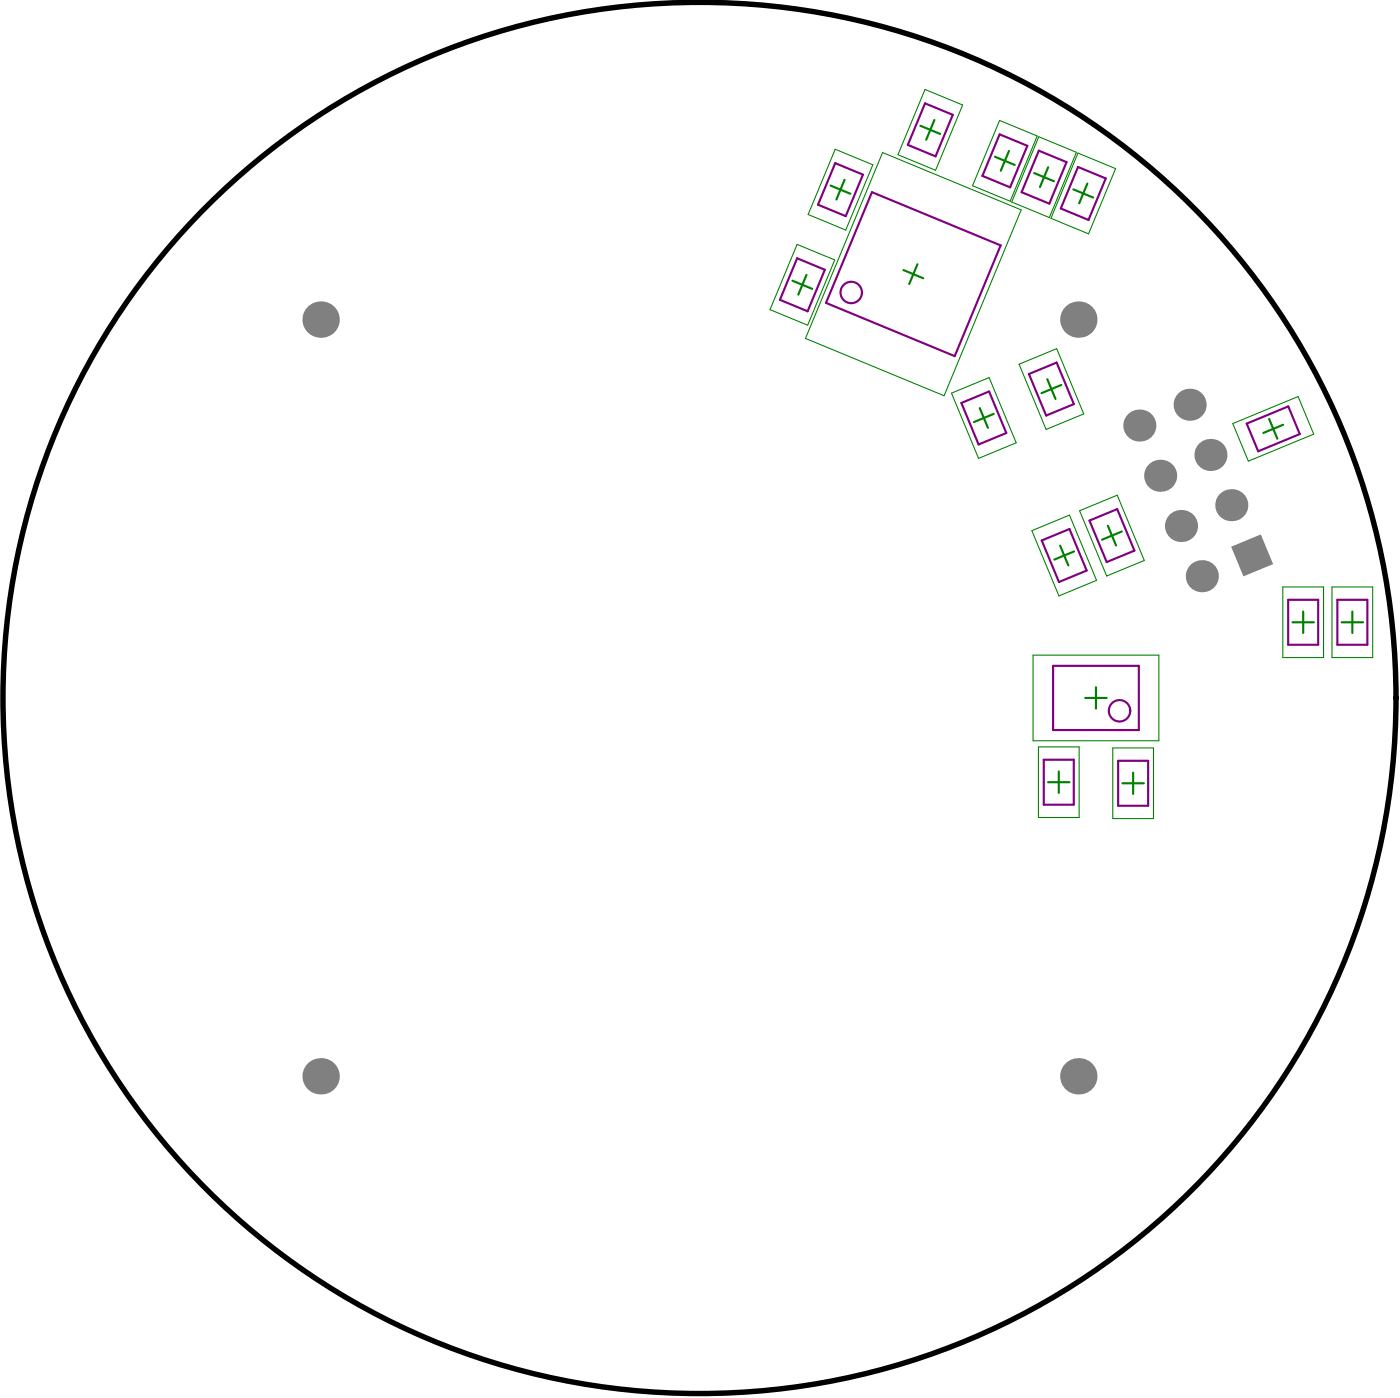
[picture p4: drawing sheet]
<svg xmlns="http://www.w3.org/2000/svg" width="218mm" height="217mm" viewBox="0 0 218 217" stroke-linecap="round" stroke-linejoin="round" font-family="sans-serif">
<g fill="none" stroke="#008000" stroke-width=".33">
<path d="M143.1 19.5l3.1 1.3M145.3 18.6l-1.3 3.1M129.1 28.8l3.1 1.3M131.3 27.9l-1.3 3.1M154.7 24.4l3.1 1.2M156.9 23.5l-1.3 3M160.8 26.9l3.1 1.3M163 26l-1.3 3.1M166.9 29.4l3.1 1.3M169.1 28.5l-1.3 3.1M123.2 43.6l3.1 1.3M125.4 42.7l-1.3 3.1"/>
<path d="M140.5 42l3 1.3M142.6 41.1l-1.2 3.1M162.8 58.9l1.3 3.1M165 59.8l-3.1 1.3M152.3 63.4l1.3 3.1M154.5 64.3l-3.1 1.3M197.3 65.1l1.3 3.1M199.5 66l-3.1 1.3M164.8 84.8l1.3 3.1M167 85.7l-3.1 1.3M172.2 81.7l1.3 3.1M174.4 82.6l-3.1 1.3"/>
<path d="M200.9 96.7h3.4M202.6 95.1v3.3M208.6 96.7h3.3M210.3 95.1v3.3M164.6 119.9v3.4M168.7 108.5h3.4M170.4 106.8v3.4M162.9 121.6h3.4M174.5 121.8h3.3M176.2 120.1v3.3"/>
</g>
<g fill="none" stroke="#008000" stroke-width=".17">
<path d="M143.8 13.9l5.9 2.4-4.2 10.2-5.9-2.5zM155.4 18.7l5.9 2.4-4.2 10.2-5.9-2.4zM123.9 38l5.9 2.4-4.2 10.2-5.9-2.5zM129.9 23.2l5.8 2.4-4.2 10.2-5.9-2.5zM137.2 23.7l21.6 8.9-12 28.9-21.6-8.9zM161.5 21.3l5.9 2.4-4.3 10.1-5.8-2.4zM167.6 23.8l5.8 2.4-4.2 10.2-5.8-2.5zM158.4 56.6l5.9-2.4 4.2 10.1-5.9 2.5zM147.9 61.1l5.9-2.4 4.2 10.1-5.9 2.5zM167.9 79.4l5.8-2.4 4.2 10.1-5.8 2.4zM191.7 65.8l10.1-4.2 2.4 5.9-10.1 4.2zM160.4 82.5l5.9-2.4 4.2 10.1-5.9 2.4z"/>
<path d="M199.4 91.2h6.4v11h-6.4zM207.1 91.2h6.3v11h-6.3zM160.6 101.8h19.6v13.3h-19.6zM161.4 116.1h6.4v11h-6.4zM173 116.3h6.3v10.9h-6.3z"/>
</g>
<g fill="none" stroke="#800080" stroke-width=".33">
<path d="M143.8 16.1l4.3 1.7-2.6 6.5-4.4-1.8zM129.9 25.4l4.3 1.7-2.7 6.5-4.3-1.8zM135.6 29.9l20 8.2-7.2 17.3-20-8.3zM155.4 20.9l4.3 1.8-2.7 6.4-4.3-1.8zM161.5 23.4l4.3 1.8-2.7 6.5-4.3-1.8zM167.6 26l4.3 1.7-2.7 6.5-4.3-1.8zM123.9 40.2l4.3 1.7-2.6 6.5-4.3-1.8zM160 58.1l4.3-1.7 2.7 6.4-4.4 1.8zM149.5 62.6l4.3-1.7 2.7 6.4-4.4 1.8zM193.8 65.8l6.5-2.6 1.8 4.3-6.5 2.7zM162 84l4.3-1.8 2.7 6.5-4.4 1.8zM169.4 80.9l4.3-1.8 2.7 6.5-4.3 1.8z"/>
<path d="M200.3 93.2h4.6v7h-4.6zM207.9 93.2h4.7v7h-4.7zM162.3 118.1h4.6v7h-4.6zM163.7 103.5h13.4v10h-13.4zM173.8 118.3h4.7v7h-4.7z"/>
<circle cx="132.3" cy="45.5" r="1.66"/>
<circle cx="174.1" cy="110.5" r="1.66"/>
</g>
<path d="M32.2 32a108.3 108.3 0 0 1 136.9-13.3 108.3 108.3 0 0 1 39.4 131.9 108.3 108.3 0 0 1-135.2 60.1 108.3 108.3 0 0 1-69-131 108 108 0 0 1 27.9-47.7z" fill="none" stroke="#000" stroke-width=".85"/>
<g fill="#808080">
<circle cx="49.9" cy="49.7" r="2.83"/>
<circle cx="49.9" cy="167.3" r="2.83"/>
<circle cx="167.7" cy="167.3" r="2.83"/>
<circle cx="167.7" cy="49.7" r="2.83"/>
<circle cx="177.1" cy="66.1" r="2.5"/>
<circle cx="180.4" cy="74" r="2.5"/>
<circle cx="183.6" cy="81.8" r="2.5"/>
<circle cx="185" cy="62.9" r="2.5"/>
<circle cx="186.9" cy="89.6" r="2.5"/>
<circle cx="188.2" cy="70.7" r="2.5"/>
<circle cx="191.4" cy="78.5" r="2.5"/>
</g>
<path d="M191.4 85l4.6-1.9 1.9 4.6-4.6 1.9z" fill-rule="evenodd" fill="#808080"/>
</svg>
